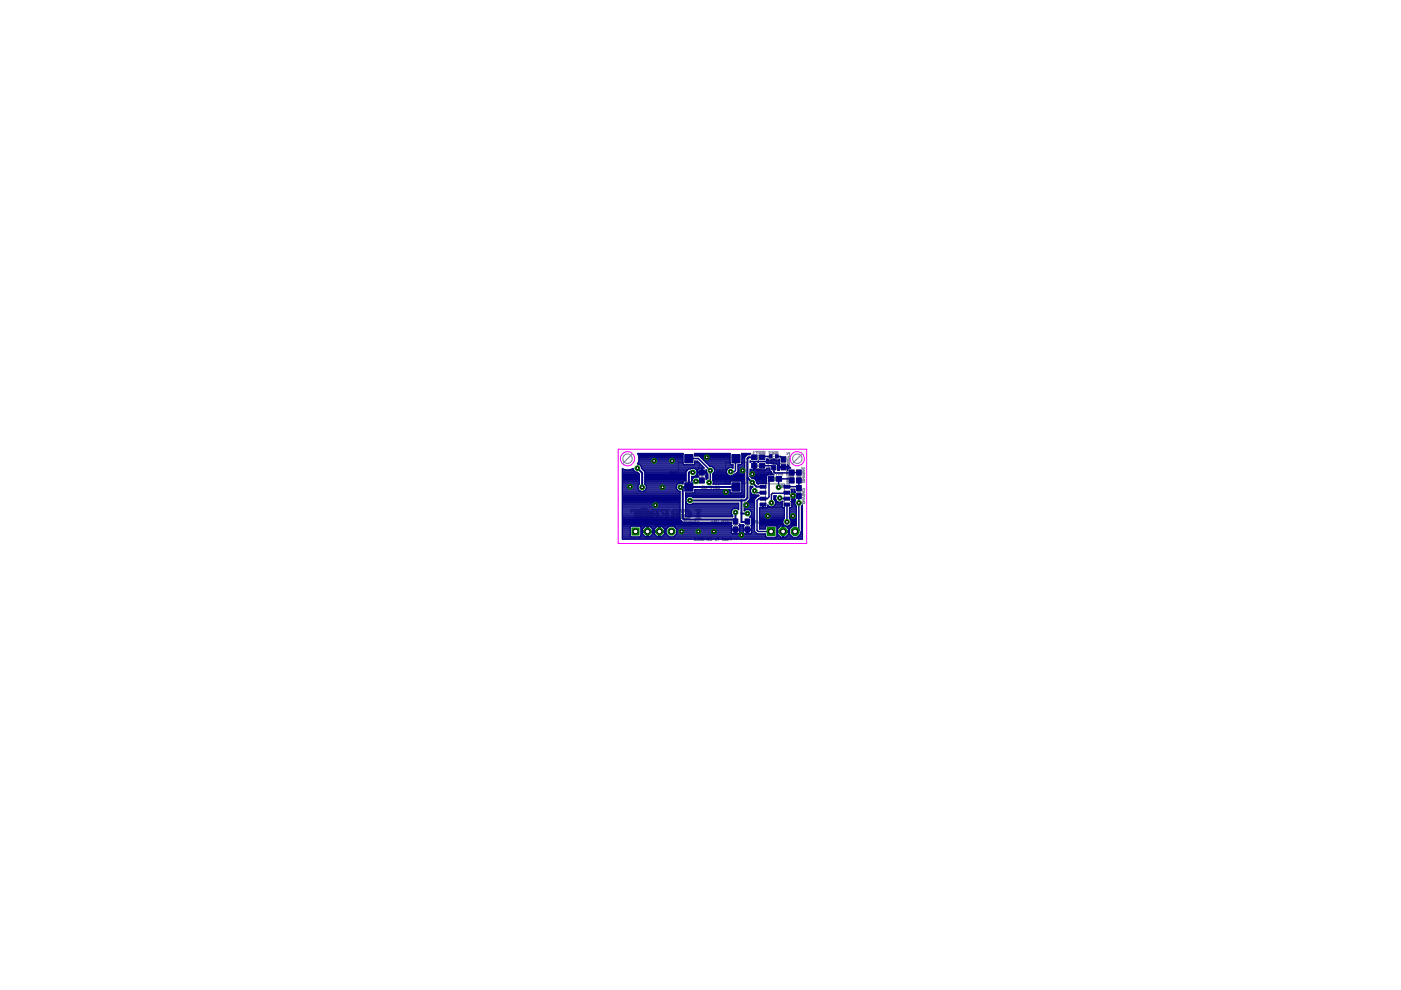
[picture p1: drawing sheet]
<svg xmlns="http://www.w3.org/2000/svg" width="297mm" height="210mm" viewBox="0 0 297 210" stroke-linecap="round" stroke-linejoin="round" font-family="sans-serif">
<g fill="none" stroke="#808080" stroke-width=".21">
<path d="M142.5 100v.5M142.9 100v.5M144.9 98h-1.1v4.4h1.1M147.2 98h1.1v4.4h-1.1M152 100h.4M152.5 100h.4M152.5 99.7v.6M152.9 99.7v.6M154.9 98h-1.1v4.4h1.1M157.1 98h1.1v4.4h-1.1M159.6 96.3h.3M159.9 95.9l-.2-.2v.6"/>
<path d="M160.1 99.4h.3v.5M160.1 95.7h.4v.6M160.3 99.7h.1M160.3 96h.2M160.6 99.4h.4v.5h-.4M160.7 95.7h.4v.6h-.4M160.8 99.7h.2M160.9 96h.2M161.4 99.8l-.2 .1M161.4 96.1l-.2 .2M161.6 99.8h-.3l-.1-.3 .4-.1v.5M161.6 96.1h-.2l-.2-.3 .4-.1v.6"/>
<path d="M161.8 99.5h.3v.4h-.3M162 96.1l-.2 .2M162.2 96.1l-.4-.1 .1-.3h.3v.6M162.9 96.8v2.4h.5M162.9 95.8h.4v.6M163.1 96.1h.2M163.4 95.8h.4v.6h-.4M163.6 96.1h.2M163.8 97.7h.6M163.8 98.1h.6M164 96.8h.1M164.2 96.2l-.2 .2"/>
<path d="M164.4 96.2h-.3l-.1-.3 .4-.1v.6M164.9 96.2h-.2l-.2-.3 .4-.1v.6M165.2 96.8v2.4h-.4M166.8 99.9h.4l.1 .3h-.5zM166.8 99.3v.4M166.8 99.5h.5l-.2 .2M166.9 98h.5l-.1-.3h-.2v.3M166.9 98.6h.5l-.1-.4-.2 .1v.3M166.9 96v.4l.3-.4 .2 .1-.1 .3M166.9 97.1v.4h.5v-.4M166.9 98.2l.2 .2M166.9 97.7l.2 .2"/>
<path d="M167 99.9v.3M167.2 96.7v.2M167.2 97.3v.2M167.4 96.5v.4h-.5M170 99.6h.4l.2 .2-.2 .2h-.4M170 99.1v.3M170 99.2h.6l-.2 .2M170.3 99.6v.4M134.7 110.7v.6l.2 .2 .5-.2M134.7 110.7l.5-.2 .2 .2v.6M134.7 110.7l.7 .6M135.7 111.3h.1v.2h-.1z"/>
<path d="M136.1 111.5h.7M136.8 110.8l-.4-.3v1M137.1 110.8l.3 .7 .3-.7M138.9 110.5v1h.5l.2-.5-.2-.2h-.5M139.9 110.8l.4 .3M140.3 110.8v.7M141.1 110.8h-.3l-.1 .2v.5h.4l.2-.2-.2-.2h-.4M141.7 110.8l.5 .2-.2 .5h-.3l-.1-.2zM142 100.1l.4-.1v.5l-.4-.1zM142.1 100.2h.3M142.5 110.7l.2-.2h.5v1h-.5l-.2-.2 .2-.3zM142.5 100.2h.4"/>
<path d="M142.7 111h.5M143.5 100.3h-.3l-.1-.2 .4-.1v.5M144.7 110.5h-.3v1h.3M145.2 110.5h.4v1h-.4l-.2-.2v-.6zM145.3 102h1.5M145.9 110.7l.2-.2h.5v1h-.5l-.2-.2zM147.5 111.1h-.5l-.1-.1v-.3l.1-.2h.5v1M147.6 114.1h-.4l.4 .5h-.4M147.8 114.6h.3M147.8 110.5h.3v1h-.3M148.1 114.2l-.1-.2v.6M148.3 114.1l.3-.1 .1 .5"/>
<path d="M148.3 114.1l.1 .5 .3-.1M148.3 114.1l.4 .4M148.9 103.3v.3l.3-.1M148.9 103.3h.1M149.2 103.2l-.3-.1v.2M149.3 114.1h-.4l.4 .5h-.4M149.4 103.1l.1 .5 .2-.1v-.4M149.5 114l.3 .6M149.9 103.7h.4M150 114.1l.3-.1 .1 .5M150 114.1l.1 .5 .3-.1M150 114.1l.4 .4"/>
<path d="M150.6 114.6h.4M150.8 110.5h.4M150.9 103.4l-.4-.1 .1-.2h.3v.5M151 114.2l-.2-.2v.6M151 103.1l.2 .2M151.2 103.3v.3M151.4 110.5h.3l-.3-.2v.5M151.4 103.1l-.2 .2M151.6 103.2l.4-.1v.5l-.4-.1zM151.7 114.5l.1 .1zM151.7 103.3h.3M151.9 110.3l.1 .5 .3-.1v-.4"/>
<path d="M152 100.3v-.4l.2-.2 .2 .2v.4M152 114.6v-.6l.2 .2 .2-.2v.6M152.2 103.2h.3l-.1 .4-.2-.1M152.5 110.9h.3M153.1 114.6h.2M153.3 114l-.1 .6M153.4 110.6h-.3l-.1-.3h.4v.5M153.5 114.2v.4l.4-.1v-.3M153.5 100.1h-.3l-.1-.3 .4-.1v.6M153.6 110.3l.2 .2M153.8 110.5v.3M154 110.3l-.2 .2"/>
<path d="M154.2 110.3h.3v.5l-.3-.1zM154.3 110.5h.2M154.3 114.2l-.2 .1v.3h.2v-.2h-.2M154.7 110.3h.4v.4h-.4M155 114.4l-.4-.1 .1-.3h.3v.6M155.3 102h1.5M159.5 110.6h.4M159.7 110.4v.4M160.1 110.6h.3l-.2-.3v.6M160.6 110.3l.1 .6 .3-.1v-.5M161.2 111h.4M161.6 101.7h.4v.3h-.4l.1 .3 .3-.1"/>
<path d="M162.1 110.7l-.3-.1v-.3h.3v.6M162.2 101.7l.1 .6 .2-.1v-.5M162.3 110.3l.2 .3M162.3 102.6h4v5h-4zM162.5 110.6v.3M162.7 110.3l-.2 .3M163 110.3h.2v.6l-.3-.1zM163 110.6h.2M163.1 100.3h-.3l.3 .5h-.3M163.3 100.3l.4-.1v.6l-.4-.2zM163.4 100.5h.3M163.4 110.4h.4v.4h-.4"/>
<path d="M163.9 100.3l.2-.1 .1 .2-.3 .2h.3M164.4 100.2l.2 .3M164.6 100.5v.3M164.8 100.2l-.2 .3M165 100.5h.4M165 100.2v.6M165.4 100.2v.6M165.7 100.6l-.2 .2M165.9 100.6l-.4-.1 .2-.3h.2v.6M166.8 101.9h.5M166.8 102.5h.5v-.3l-.3-.1v.4M166.8 102.1l.2 .2"/>
<path d="M166.8 101.5h.5M166.8 101.2h.2M167 101.5v.4M167 101.2l.3 .1M167.2 100.4l.1 .3-.2 .1-.2-.4v.4M167.3 101l-.3 .2M170 102.2h.6v-.3h-.3l-.1 .3M170 103.6v.4l.4-.4 .2 .1-.1 .3M170 106.8h.6v-.3l-.3-.1-.1 .4M170 101.9l.2 .1M170 101.7h.6M170 101.3h.6"/>
<path d="M170 100.9h.3M170 106.4l.2 .2M170 106.2h.6M170 105.8h.6M170 105.5h.3M170 104.2h.4l.2 .2-.2 .1h-.4M170.3 101.3v.4M170.3 104.2v.3M170.3 105.8v.4M170.3 100.9l.3 .2M170.3 105.5l.3 .1M170.5 100.2l.1 .3h-.2l-.3-.3v.3"/>
<path d="M170.5 104.7l.1 .3-.2 .1-.3-.4v.4M170.6 100.7l-.3 .2M170.6 105.3l-.3 .2"/>
</g>
<g fill="#808080" stroke="#808080" stroke-width=".21">
<path d="M136.5 110.3l.2 .1z"/>
<path d="M136.8 110.3h.1z"/>
<path d="M136.5 110.3h.2z"/>
<path d="M136.2 110.3h.2z"/>
<path d="M147.5 110.3h.1z"/>
<path d="M136.7 110.3h.2z"/>
<path d="M147.4 110.2l.2 .1z"/>
<path d="M137 110.2l.2 .1z"/>
<path d="M136.2 110.2l.7 .1z"/>
<path d="M136 110.2l.1 .1z"/>
<path d="M147.4 110.2h.2z"/>
<path d="M136 110.2h1.2z"/>
<path d="M147.4 110.1l.2 .1z"/>
<path d="M136 110.1l1.2 .1z"/>
<path d="M147.4 110.1h.2z"/>
<path d="M137.2 110.1h.2z"/>
<path d="M136 110.1h1.2z"/>
<path d="M135.8 110.1h.1z"/>
<path d="M147.3 110.1h.3z"/>
<path d="M145.1 110.1h.7z"/>
<path d="M135.8 110.1h1.6z"/>
<path d="M147.4 110l1.2 .1z"/>
<path d="M144.9 110l1 .1z"/>
<path d="M143.2 110l1 .1z"/>
<path d="M142 110l.7 .1z"/>
<path d="M140.1 110l1.8 .1z"/>
<path d="M138.3 110l1.6 .1z"/>
<path d="M136.7 110l.7 .1z"/>
<path d="M135.8 110l.6 .1z"/>
<path d="M134.3 110l1 .1z"/>
<path d="M147.4 110h1.2z"/>
<path d="M145.6 110h.4z"/>
<path d="M144.8 110h.7z"/>
<path d="M143.2 110h1z"/>
<path d="M142 110h.7z"/>
<path d="M140.1 110h1.8z"/>
<path d="M138.2 110h1.7z"/>
<path d="M136.7 110h.7z"/>
<path d="M135.8 110h.6z"/>
<path d="M134.3 110h1z"/>
<path d="M147.5 109.9l1.1 .1z"/>
<path d="M144.6 109.9l1.5 .1z"/>
<path d="M143.2 109.9l1 .1z"/>
<path d="M142 109.9l.8 .1z"/>
<path d="M141.6 109.9l.4 .1z"/>
<path d="M140.1 109.9l.2 .1z"/>
<path d="M138.1 109.9l1.8 .1z"/>
<path d="M136.7 109.9l.7 .1z"/>
<path d="M135.8 109.9l.6 .1z"/>
<path d="M135.6 109.9l.1 .1z"/>
<path d="M134.3 109.9l1 .1z"/>
<path d="M147.5 109.9h1.1z"/>
<path d="M145.4 109.9h.8z"/>
<path d="M144.5 109.9h.9z"/>
<path d="M143.2 109.9h1z"/>
<path d="M142 109.9h.8z"/>
<path d="M141.6 109.9h.4z"/>
<path d="M140.3 109.9h.9z"/>
<path d="M140.1 109.9h.2z"/>
<path d="M138.1 109.9h1.8z"/>
<path d="M136.8 109.9h.8z"/>
<path d="M135.6 109.9h.8z"/>
<path d="M134.3 109.9h1z"/>
<path d="M147.8 109.9h.5z"/>
<path d="M145.6 109.9h.6z"/>
<path d="M144.5 109.9h.6z"/>
<path d="M143.4 109.9h.6z"/>
<path d="M142.2 109.9h.6z"/>
<path d="M140.1 109.9h1.2z"/>
<path d="M139.1 109.9h.5z"/>
<path d="M138 109.9h.9z"/>
<path d="M136.7 109.9h.9z"/>
<path d="M134.5 109.9h.6z"/>
<path d="M147.8 109.8l.5 .1z"/>
<path d="M145.7 109.8l.5 .1z"/>
<path d="M144.5 109.8l.5 .1z"/>
<path d="M143.4 109.8l.6 .1z"/>
<path d="M142.3 109.8l.5 .1z"/>
<path d="M141.2 109.8l.1 .1z"/>
<path d="M140.1 109.8l.3 .1z"/>
<path d="M139.1 109.8l.5 .1z"/>
<path d="M138 109.8l.7 .1z"/>
<path d="M136.7 109.8l.8 .1z"/>
<path d="M135.6 109.8l.8 .1z"/>
<path d="M134.5 109.8l.6 .1z"/>
<path d="M147.8 109.8h.5z"/>
<path d="M145.8 109.8h.5z"/>
<path d="M144.5 109.8h.5z"/>
<path d="M143.4 109.8h.6z"/>
<path d="M142.3 109.8h.6z"/>
<path d="M141.2 109.8h.1z"/>
<path d="M140.1 109.8h.3z"/>
<path d="M139.1 109.8h.5z"/>
<path d="M137.9 109.8h.7z"/>
<path d="M137.3 109.8h.2z"/>
<path d="M136.7 109.8h.4z"/>
<path d="M136.1 109.8h.3z"/>
<path d="M135.6 109.8h.3z"/>
<path d="M134.5 109.8h.6z"/>
<path d="M147.8 109.7l.5 .1z"/>
<path d="M145.8 109.7l.5 .1z"/>
<path d="M144.5 109.7l.5 .1z"/>
<path d="M143.4 109.7l.6 .1z"/>
<path d="M142.3 109.7l.6 .1z"/>
<path d="M141.2 109.7l.1 .1z"/>
<path d="M140.1 109.7l.3 .1z"/>
<path d="M139.1 109.7l.5 .1z"/>
<path d="M137.9 109.7l.7 .1z"/>
<path d="M137.3 109.7l.3 .1z"/>
<path d="M136.7 109.7l.3 .1z"/>
<path d="M136.1 109.7l.4 .1z"/>
<path d="M135.6 109.7l.2 .1z"/>
<path d="M135.4 109.7l.2 .1z"/>
<path d="M134.5 109.7l.6 .1z"/>
<path d="M147.8 109.7h.5z"/>
<path d="M145.8 109.7h.5z"/>
<path d="M144.9 109.7h.1z"/>
<path d="M144.5 109.7h.3z"/>
<path d="M143.4 109.7h.6z"/>
<path d="M142.4 109.7h.5z"/>
<path d="M141.2 109.7h.1z"/>
<path d="M140.1 109.7h.3z"/>
<path d="M139.1 109.7h.5z"/>
<path d="M137.9 109.7h.6z"/>
<path d="M137.3 109.7h.4z"/>
<path d="M136.2 109.7h.8z"/>
<path d="M135.4 109.7h.4z"/>
<path d="M134.5 109.7h.6z"/>
<path d="M145.8 109.7h.6z"/>
<path d="M147.8 109.6l.5 .1z"/>
<path d="M145.8 109.6l.6 .1z"/>
<path d="M144.9 109.6l.1 .1z"/>
<path d="M144.5 109.6l.3 .1z"/>
<path d="M143.4 109.6l.6 .1z"/>
<path d="M142.4 109.6l.6 .1z"/>
<path d="M141.2 109.6l.1 .1z"/>
<path d="M140.1 109.6l.3 .1z"/>
<path d="M139.1 109.6l.5 .1z"/>
<path d="M137.9 109.6l.6 .1z"/>
<path d="M137.3 109.6l.4 .1z"/>
<path d="M136.2 109.6l.8 .1z"/>
<path d="M135.4 109.6l.4 .1z"/>
<path d="M134.5 109.6l.6 .1z"/>
<path d="M147.8 109.6h.5z"/>
<path d="M145.9 109.6h.5z"/>
<path d="M144.9 109.6h.1z"/>
<path d="M144.5 109.6h.3z"/>
<path d="M143.4 109.6h.6z"/>
<path d="M142.4 109.6h.6z"/>
<path d="M141.2 109.6h.1z"/>
<path d="M140.1 109.6h.3z"/>
<path d="M139.1 109.6h.5z"/>
<path d="M137.8 109.6h.7z"/>
<path d="M137.3 109.6h.3z"/>
<path d="M136.2 109.6h.8z"/>
<path d="M135.5 109.6h.3z"/>
<path d="M134.5 109.6h.6z"/>
<path d="M147.8 109.5l.5 .1z"/>
<path d="M145.9 109.5l.5 .1z"/>
<path d="M144.9 109.5l.1 .1z"/>
<path d="M144.5 109.5l.3 .1z"/>
<path d="M143.4 109.5l.6 .1z"/>
<path d="M142.4 109.5l.6 .1z"/>
<path d="M141.2 109.5l.1 .1z"/>
<path d="M139.1 109.5l.5 .1z"/>
<path d="M137.8 109.5l.6 .1z"/>
<path d="M137.3 109.5l.4 .1z"/>
<path d="M136.1 109.5l.9 .1z"/>
<path d="M135.5 109.5l.3 .1z"/>
<path d="M134.5 109.5l.6 .1z"/>
<path d="M147.8 109.5h.5z"/>
<path d="M145.9 109.5h.6z"/>
<path d="M144.9 109.5h.1z"/>
<path d="M144.5 109.5h.3z"/>
<path d="M143.4 109.5h.6z"/>
<path d="M142.4 109.5h.6z"/>
<path d="M141.2 109.5h.1z"/>
<path d="M139.1 109.5h.5z"/>
<path d="M137.8 109.5h.6z"/>
<path d="M137.2 109.5h.6z"/>
<path d="M136.1 109.5h1z"/>
<path d="M135.3 109.5h.6z"/>
<path d="M134.5 109.5h.6z"/>
<path d="M142.5 109.5h.5z"/>
<path d="M135.3 109.5h3.2z"/>
<path d="M147.8 109.4l.5 .1z"/>
<path d="M145.9 109.4l.6 .1z"/>
<path d="M144.9 109.4l.1 .1z"/>
<path d="M144.5 109.4l.3 .1z"/>
<path d="M143.4 109.4l.6 .1z"/>
<path d="M142.5 109.4l.6 .1z"/>
<path d="M141.2 109.4l.1 .1z"/>
<path d="M139.1 109.4l.5 .1z"/>
<path d="M135.3 109.4l3.2 .1z"/>
<path d="M134.5 109.4l.6 .1z"/>
<path d="M147.8 109.4h.5z"/>
<path d="M145.9 109.4h.6z"/>
<path d="M144.9 109.4h.1z"/>
<path d="M144.5 109.4h.3z"/>
<path d="M143.4 109.4h.6z"/>
<path d="M142.5 109.4h.6z"/>
<path d="M141.2 109.4h.1z"/>
<path d="M139.1 109.4h.5z"/>
<path d="M137.8 109.4h.6z"/>
<path d="M135.4 109.4h2.4z"/>
<path d="M134.5 109.4h.6z"/>
<path d="M147.8 109.3l.5 .1z"/>
<path d="M145.9 109.3l.6 .1z"/>
<path d="M144.5 109.3l.5 .1z"/>
<path d="M143.4 109.3l.6 .1z"/>
<path d="M142.5 109.3l.6 .1z"/>
<path d="M141.2 109.3l.1 .1z"/>
<path d="M139.1 109.3l.5 .1z"/>
<path d="M137.9 109.3l.6 .1z"/>
<path d="M136.7 109.3l1.1 .1z"/>
<path d="M135.4 109.3l1 .1z"/>
<path d="M134.5 109.3l.6 .1z"/>
<path d="M147.8 109.3h.5z"/>
<path d="M145.9 109.3h.6z"/>
<path d="M144.5 109.3h.5z"/>
<path d="M143.4 109.3h.6z"/>
<path d="M142.6 109.3h.5z"/>
<path d="M141.2 109.3h.1z"/>
<path d="M140.5 109.3h.2z"/>
<path d="M139.1 109.3h.5z"/>
<path d="M137.9 109.3h.6z"/>
<path d="M136.8 109.3h1z"/>
<path d="M135.4 109.3h1z"/>
<path d="M134.5 109.3h.6z"/>
<path d="M144.5 109.3h.8z"/>
<path d="M142.6 109.3h.6z"/>
<path d="M135.3 109.3h1z"/>
<path d="M147.8 109.2l.5 .1z"/>
<path d="M145.9 109.2l.6 .1z"/>
<path d="M144.5 109.2l.8 .1z"/>
<path d="M143.4 109.2l.6 .1z"/>
<path d="M142.6 109.2l.6 .1z"/>
<path d="M141.2 109.2l.1 .1z"/>
<path d="M139.1 109.2l.5 .1z"/>
<path d="M137.9 109.2l.6 .1z"/>
<path d="M137.5 109.2l.4 .1z"/>
<path d="M136.8 109.2l.5 .1z"/>
<path d="M135.8 109.2l.5 .1z"/>
<path d="M135.3 109.2l.4 .1z"/>
<path d="M134.5 109.2l.6 .1z"/>
<path d="M147.8 109.2h.5z"/>
<path d="M145.9 109.2h.7z"/>
<path d="M144.9 109.2h.4z"/>
<path d="M144.5 109.2h.3z"/>
<path d="M143.4 109.2h.6z"/>
<path d="M142.6 109.2h.7z"/>
<path d="M141.2 109.2h.1z"/>
<path d="M139.1 109.2h.5z"/>
<path d="M137.9 109.2h.7z"/>
<path d="M137.5 109.2h.4z"/>
<path d="M136.8 109.2h.5z"/>
<path d="M135.9 109.2h.4z"/>
<path d="M135.3 109.2h.3z"/>
<path d="M134.5 109.2h.6z"/>
<path d="M147.8 109.1l.5 .1z"/>
<path d="M146.2 109.1l.2 .1z"/>
<path d="M145.9 109.1l.3 .1z"/>
<path d="M144.5 109.1l.8 .1z"/>
<path d="M142.7 109.1l1.3 .1z"/>
<path d="M141.2 109.1l.1 .1z"/>
<path d="M139.1 109.1l.5 .1z"/>
<path d="M138 109.1l.6 .1z"/>
<path d="M137.5 109.1l.4 .1z"/>
<path d="M136.9 109.1l.3 .1z"/>
<path d="M135.9 109.1l.4 .1z"/>
<path d="M135.3 109.1l.3 .1z"/>
<path d="M134.5 109.1l.6 .1z"/>
<path d="M147.8 109.1h.5z"/>
<path d="M146.4 109.1h.2z"/>
<path d="M146.2 109.1h.2z"/>
<path d="M145.9 109.1h.3z"/>
<path d="M144.5 109.1h.7z"/>
<path d="M142.8 109.1h1.2z"/>
<path d="M141.2 109.1h.1z"/>
<path d="M139.1 109.1h.5z"/>
<path d="M138 109.1h.7z"/>
<path d="M137.5 109.1h.3z"/>
<path d="M136.9 109.1h.3z"/>
<path d="M135.9 109.1h.3z"/>
<path d="M135.4 109.1h.2z"/>
<path d="M134.5 109.1h.6z"/>
<path d="M140.6 109.1h.7z"/>
<path d="M138.1 109.1h.8z"/>
<path d="M137.6 109.1h.2z"/>
<path d="M135.9 109.1h.4z"/>
<path d="M147.8 109l.5 .1z"/>
<path d="M146.2 109l.2 .1z"/>
<path d="M145.9 109l.2 .1z"/>
<path d="M144.8 109l.1 .1z"/>
<path d="M142.6 109l1.4 .1z"/>
<path d="M140.6 109l.6 .1z"/>
<path d="M138.2 109l1.4 .1z"/>
<path d="M137.6 109l.2 .1z"/>
<path d="M136.9 109l.3 .1z"/>
<path d="M135.9 109l.3 .1z"/>
<path d="M135.4 109l.2 .1z"/>
<path d="M134.5 109l.6 .1z"/>
<path d="M147.8 109h.5z"/>
<path d="M146.2 109h.2z"/>
<path d="M145.9 109h.2z"/>
<path d="M142.6 109h1.4z"/>
<path d="M138.2 109h1.4z"/>
<path d="M137.5 109h.3z"/>
<path d="M136.9 109h.3z"/>
<path d="M135.9 109h.4z"/>
<path d="M135.3 109h.3z"/>
<path d="M134.5 109h.6z"/>
<path d="M147.8 108.9l.5 .1z"/>
<path d="M146.2 108.9l.2 .1z"/>
<path d="M145.9 108.9l.2 .1z"/>
<path d="M143.4 108.9l.6 .1z"/>
<path d="M142.5 108.9l.6 .1z"/>
<path d="M140.6 108.9l.6 .1z"/>
<path d="M138.3 108.9l1.3 .1z"/>
<path d="M137.5 108.9l.4 .1z"/>
<path d="M136.9 108.9l.4 .1z"/>
<path d="M135.9 108.9l.4 .1z"/>
<path d="M135.3 108.9l.3 .1z"/>
<path d="M134.5 108.9l.6 .1z"/>
<path d="M147.8 108.9h.5z"/>
<path d="M146.2 108.9h.2z"/>
<path d="M145.9 108.9h.3z"/>
<path d="M143.4 108.9h.6z"/>
<path d="M142.4 108.9h.6z"/>
<path d="M140.6 108.9h.7z"/>
<path d="M138.2 108.9h1.4z"/>
<path d="M137.5 108.9h.4z"/>
<path d="M136.8 108.9h.5z"/>
<path d="M135.8 108.9h.5z"/>
<path d="M135.3 108.9h.3z"/>
<path d="M134.5 108.9h.6z"/>
<path d="M145.9 108.9h.6z"/>
<path d="M139.1 108.9h.5z"/>
<path d="M138.1 108.9h.7z"/>
<path d="M136.8 108.9h1.1z"/>
<path d="M135.3 108.9h1z"/>
<path d="M147.8 108.8l.5 .1z"/>
<path d="M146.2 108.8l.3 .1z"/>
<path d="M145.9 108.8l.3 .1z"/>
<path d="M143.4 108.8l.6 .1z"/>
<path d="M142.4 108.8l.6 .1z"/>
<path d="M141.2 108.8l.1 .1z"/>
<path d="M139.1 108.8l.5 .1z"/>
<path d="M138.1 108.8l.6 .1z"/>
<path d="M136.8 108.8l1 .1z"/>
<path d="M135.4 108.8l1 .1z"/>
<path d="M134.5 108.8l.6 .1z"/>
<path d="M147.8 108.8h.5z"/>
<path d="M146.2 108.8h.2z"/>
<path d="M145.9 108.8h.3z"/>
<path d="M143.4 108.8h.6z"/>
<path d="M142.4 108.8h.5z"/>
<path d="M141.2 108.8h.1z"/>
<path d="M139.1 108.8h.5z"/>
<path d="M138 108.8h.6z"/>
<path d="M136.7 108.8h1z"/>
<path d="M135.4 108.8h1z"/>
<path d="M134.5 108.8h.6z"/>
<path d="M147.8 108.7l.5 .1z"/>
<path d="M146.2 108.7l.3 .1z"/>
<path d="M145.9 108.7l.3 .1z"/>
<path d="M143.4 108.7l.6 .1z"/>
<path d="M142.4 108.7l.5 .1z"/>
<path d="M141.2 108.7l.1 .1z"/>
<path d="M139.1 108.7l.5 .1z"/>
<path d="M138 108.7l.6 .1z"/>
<path d="M136.6 108.7l1.2 .1z"/>
<path d="M135.4 108.7l1.1 .1z"/>
<path d="M134.5 108.7l.6 .1z"/>
<path d="M147.8 108.7h.5z"/>
<path d="M145.9 108.7h.6z"/>
<path d="M144.6 108.7h.2z"/>
<path d="M143.4 108.7h.6z"/>
<path d="M142.4 108.7h.5z"/>
<path d="M141.2 108.7h.1z"/>
<path d="M139.1 108.7h.5z"/>
<path d="M138 108.7h.6z"/>
<path d="M135.3 108.7h2.5z"/>
<path d="M134.5 108.7h.6z"/>
<path d="M147.8 108.6l.5 .1z"/>
<path d="M145.9 108.6l.6 .1z"/>
<path d="M144.6 108.6l.2 .1z"/>
<path d="M143.4 108.6l.6 .1z"/>
<path d="M142.4 108.6l.5 .1z"/>
<path d="M141.2 108.6l.1 .1z"/>
<path d="M140.5 108.6l.2 .1z"/>
<path d="M139.1 108.6l.5 .1z"/>
<path d="M138 108.6l.5 .1z"/>
<path d="M135.3 108.6l2.5 .1z"/>
<path d="M134.5 108.6l.6 .1z"/>
<path d="M137.2 108.6l.6 .1z"/>
<path d="M136.1 108.6l1 .1z"/>
<path d="M135.3 108.6l.6 .1z"/>
<path d="M147.8 108.6h.5z"/>
<path d="M145.9 108.6h.6z"/>
<path d="M144.6 108.6h.2z"/>
<path d="M143.4 108.6h.6z"/>
<path d="M142.4 108.6h.5z"/>
<path d="M141.2 108.6h.1z"/>
<path d="M139.1 108.6h.5z"/>
<path d="M138 108.6h.5z"/>
<path d="M137.3 108.6h.4z"/>
<path d="M136.1 108.6h1z"/>
<path d="M135.5 108.6h.3z"/>
<path d="M134.5 108.6h.6z"/>
<path d="M147.8 108.5l.5 .1z"/>
<path d="M145.9 108.5l.6 .1z"/>
<path d="M144.6 108.5l.2 .1z"/>
<path d="M143.4 108.5l.6 .1z"/>
<path d="M142.4 108.5l.5 .1z"/>
<path d="M141.2 108.5l.1 .1z"/>
<path d="M139.1 108.5l.5 .1z"/>
<path d="M138 108.5l.5 .1z"/>
<path d="M137.3 108.5l.3 .1z"/>
<path d="M136.2 108.5l.8 .1z"/>
<path d="M135.5 108.5l.3 .1z"/>
<path d="M134.5 108.5l.6 .1z"/>
<path d="M133.8 108.5l.2 .1z"/>
<path d="M147.8 108.5h.5z"/>
<path d="M145.9 108.5h.5z"/>
<path d="M145.2 108.5h.2z"/>
<path d="M144.7 108.5h.1z"/>
<path d="M143.4 108.5h.6z"/>
<path d="M142.4 108.5h.5z"/>
<path d="M141.2 108.5h.1z"/>
<path d="M140.1 108.5h.3z"/>
<path d="M139.1 108.5h.5z"/>
<path d="M138 108.5h.5z"/>
<path d="M137.3 108.5h.4z"/>
<path d="M136.2 108.5h.8z"/>
<path d="M135.4 108.5h.4z"/>
<path d="M134.5 108.5h.6z"/>
<path d="M133.8 108.5h.2z"/>
<path d="M145.8 108.5h.6z"/>
<path d="M144.7 108.5h.2z"/>
<path d="M147.8 108.4l.5 .1z"/>
<path d="M145.8 108.4l.5 .1z"/>
<path d="M144.7 108.4l.2 .1z"/>
<path d="M143.4 108.4l.6 .1z"/>
<path d="M142.4 108.4l.5 .1z"/>
<path d="M141.2 108.4l.1 .1z"/>
<path d="M139.1 108.4l.5 .1z"/>
<path d="M138 108.4l.5 .1z"/>
<path d="M137.3 108.4l.4 .1z"/>
<path d="M136.2 108.4l.8 .1z"/>
<path d="M135.4 108.4l.4 .1z"/>
<path d="M134.5 108.4l.6 .1z"/>
<path d="M133.8 108.4l.2 .1z"/>
<path d="M147.8 108.4h.5z"/>
<path d="M145.8 108.4h.5z"/>
<path d="M144.7 108.4h.2z"/>
<path d="M143.4 108.4h.6z"/>
<path d="M142.4 108.4h.6z"/>
<path d="M141.2 108.4h.1z"/>
<path d="M139.1 108.4h.5z"/>
<path d="M138 108.4h.6z"/>
<path d="M137.3 108.4h.4z"/>
<path d="M136.7 108.4h.3z"/>
<path d="M136.1 108.4h.4z"/>
<path d="M135.4 108.4h.4z"/>
<path d="M134.5 108.4h.6z"/>
<path d="M133.8 108.4h.2z"/>
<path d="M147.8 108.3l.5 .1z"/>
<path d="M146.1 108.3l.3 .1z"/>
<path d="M145.8 108.3l.2 .1z"/>
<path d="M145.5 108.3l.2 .1z"/>
<path d="M144.7 108.3l.2 .1z"/>
<path d="M143.4 108.3l.6 .1z"/>
<path d="M142.4 108.3l.6 .1z"/>
<path d="M141.2 108.3l.1 .1z"/>
<path d="M139.1 108.3l.5 .1z"/>
<path d="M138 108.3l.6 .1z"/>
<path d="M137.3 108.3l.2 .1z"/>
<path d="M136.7 108.3l.4 .1z"/>
<path d="M136.1 108.3l.3 .1z"/>
<path d="M135.6 108.3l.3 .1z"/>
<path d="M134.5 108.3l.6 .1z"/>
<path d="M133.8 108.3l.2 .1z"/>
<path d="M147.8 108.3h.5z"/>
<path d="M145.8 108.3h.1z"/>
<path d="M144.7 108.3h.3z"/>
<path d="M143.4 108.3h.6z"/>
<path d="M142.4 108.3h.6z"/>
<path d="M141.2 108.3h.1z"/>
<path d="M139.1 108.3h.5z"/>
<path d="M138 108.3h.6z"/>
<path d="M137.2 108.3h.3z"/>
<path d="M136.7 108.3h.4z"/>
<path d="M136.1 108.3h.3z"/>
<path d="M135.6 108.3h.3z"/>
<path d="M134.5 108.3h.6z"/>
<path d="M133.8 108.3h.2z"/>
<path d="M146.1 108.3h.1z"/>
<path d="M145.6 108.3h.3z"/>
<path d="M144.7 108.3h.4z"/>
<path d="M142.4 108.3h.7z"/>
<path d="M138 108.3h.7z"/>
<path d="M136.7 108.3h.9z"/>
<path d="M135.6 108.3h.8z"/>
<path d="M147.5 108.2l1.1 .1z"/>
<path d="M145.5 108.2l.7 .1z"/>
<path d="M144.6 108.2l.6 .1z"/>
<path d="M142.5 108.2l1.7 .1z"/>
<path d="M141.6 108.2l.4 .1z"/>
<path d="M140.3 108.2l1 .1z"/>
<path d="M138.1 108.2l1.8 .1z"/>
<path d="M136.8 108.2l.8 .1z"/>
<path d="M133.8 108.2l2.6 .1z"/>
<path d="M147.5 108.2h1.1z"/>
<path d="M144.7 108.2h1.4z"/>
<path d="M142.6 108.2h1.7z"/>
<path d="M141.6 108.2h.4z"/>
<path d="M140.3 108.2h.9z"/>
<path d="M138.2 108.2h1.7z"/>
<path d="M136.7 108.2h.9z"/>
<path d="M133.8 108.2h2.6z"/>
<path d="M147.5 108.1l1.1 .1z"/>
<path d="M144.7 108.1l1.3 .1z"/>
<path d="M142.6 108.1l1.6 .1z"/>
<path d="M138.2 108.1l1.7 .1z"/>
<path d="M136.7 108.1l.7 .1z"/>
<path d="M133.8 108.1l2.6 .1z"/>
<path d="M147.5 108.1h1.1z"/>
<path d="M145.5 108.1h.4z"/>
<path d="M144.8 108.1h.3z"/>
<path d="M142.7 108.1h1.5z"/>
<path d="M140.2 108.1h1.7z"/>
<path d="M138.3 108.1h1.6z"/>
<path d="M136.7 108.1h.7z"/>
<path d="M133.8 108.1h2.6z"/>
<path d="M145.5 108.1h.3z"/>
<path d="M144.9 108.1h.2z"/>
<path d="M142.8 108.1h1.4z"/>
<path d="M138.5 108.1h1.4z"/>
<path d="M136.6 108.1h.8z"/>
<path d="M133.8 108.1h2.7z"/>
<path d="M145.3 108l.3 .1z"/>
<path d="M144.6 108l.2 .1z"/>
<path d="M137.2 108l.2 .1z"/>
<path d="M136 108l1.2 .1z"/>
<path d="M135.8 108l.1 .1z"/>
<path d="M144.6 108h.2z"/>
<path d="M136 108h1.2z"/>
<path d="M144.6 107.9l.2 .1z"/>
<path d="M136 107.9l1.2 .1z"/>
<path d="M137 107.9h.2z"/>
<path d="M136.2 107.9h.7z"/>
<path d="M136 107.9h.2z"/>
<path d="M136.7 107.9h.2z"/>
<path d="M136.5 107.9h.2z"/>
<path d="M136.2 107.9h.2z"/>
<path d="M136.8 107.8l.1 .1z"/>
<path d="M136.5 107.8l.2 .1z"/>
<path d="M136.2 107.8l.2 .1z"/>
<path d="M136.8 107.8h.1z"/>
<path d="M136.5 107.8h.2z"/>
<path d="M169 100.8h.8v.5h-.8z"/>
<path d="M169 104.1h.8v.5h-.8z"/>
<path d="M167.5 100.8h.8v.5h-.8z"/>
<path d="M164.1 101.2h.4v.7h-.4z"/>
<path d="M160.5 96.6h.5v.7h-.5z"/>
<path d="M165.7 98h.8v.5h-.8z"/>
</g>
<g fill="#808080" stroke="#808080" stroke-width=".21">
<path d="M165.7 102.8a.31 .31 0 0 1 .4 .2 .31 .31 0 0 1-.2 .4 .31 .31 0 0 1-.4-.3l.2-.2a.18 .18 0 0 1 .3 .1 .18 .18 0 0 1-.1 .2 .18 .18 0 0 1-.2 0l-.2-.1z" fill-rule="evenodd"/>
<path d="M163.6 97.4a.66 .66 0 0 1 1 .2 .66 .66 0 0 1-.4 .9 .66 .66 0 0 1-.8-.6h.1a.54 .54 0 0 1 .7-.6 .54 .54 0 0 1 .2 .9 .54 .54 0 0 1-.8-.1l-.2-.2z" fill-rule="evenodd"/>
</g>
<path d="M160.8 98.7v.1M148.8 101h.1M155.9 111.4h.1M158.4 111.4h.1" fill="none" stroke="#808080" stroke-width=".57"/>
<g fill="#000080" stroke="#000080" stroke-width=".21">
<path d="M155.2 102.4h1.7v1.7h-1.7z"/>
<path d="M155.2 96.4h1.7v1.7h-1.7z"/>
<path d="M145.2 102.4h1.7v1.7h-1.7z"/>
<path d="M145.2 96.4h1.7v1.7h-1.7z"/>
<path d="M161.1 102.9h1.3v.6h-1.3z"/>
<path d="M161.1 104.1h1.3v.7h-1.3z"/>
<path d="M161.1 105.4h1.3v.6h-1.3z"/>
<path d="M161.1 106.7h1.3v.6h-1.3z"/>
<path d="M166.2 106.7h1.3v.6h-1.3z"/>
<path d="M166.2 105.4h1.3v.6h-1.3z"/>
<path d="M166.2 104.1h1.3v.7h-1.3z"/>
<path d="M166.2 102.9h1.3v.6h-1.3z"/>
<path d="M168.9 99.6h1v1.1h-1z"/>
<path d="M168.9 101.3h1v1.1h-1z"/>
<path d="M168.9 102.9h1v1.1h-1z"/>
<path d="M168.9 104.6h1v1.1h-1z"/>
<path d="M167.4 99.6h1v1.1h-1z"/>
<path d="M167.4 101.3h1v1.1h-1z"/>
<path d="M164.6 101h1.1v1h-1.1z"/>
<path d="M162.9 101h1.1v1h-1.1z"/>
<path d="M159.4 96.5h1.1v1h-1.1z"/>
<path d="M161.1 96.5h1.1v1h-1.1z"/>
<path d="M165.6 98.5h1v1.1h-1z"/>
<path d="M165.6 96.8h1v1.1h-1z"/>
<path d="M163.6 98.7h.9v.9h-.9z"/>
<path d="M164.4 96.4h.6v.7h-.6z"/>
<path d="M163.1 96.4h.6v.7h-.6z"/>
<path d="M148.3 101.3h1v1.1h-1z"/>
<path d="M148.3 99.6h1v1.1h-1z"/>
<path d="M158 110h1v1.1h-1z"/>
<path d="M158 111.7h1v1.1h-1z"/>
<path d="M155.4 111.7h1v1.1h-1z"/>
<path d="M155.4 110h1v1.1h-1z"/>
<path d="M161.1 98.2h1.1v1.1h-1.1z"/>
<path d="M159.4 98.2h1.1v1.1h-1.1z"/>
</g>
<g fill="none" stroke="#000080" stroke-width=".25">
<path d="M132 99.9h2.5M132 99.7h2.3M132 99.5h.2M133.9 99.5h.4M135.3 98.1h9.5M135.3 96.4h9.5M135.3 98.4a.9 .9 0 0 1 .7 .9l.7 .7v2.6l.2 .2M135.4 97.9h9.4M135.4 96.6h9.4M135.4 97.7h9.4M135.4 97.5h9.4M135.4 97.3h9.4"/>
<path d="M135.4 97h9.4M135.4 96.8h9.4M135.7 98.6h13M135.9 98.8h13M136 99h13.1M136.2 99.5h9.8M136.4 99.7h9.4M136.6 99.9h9M144.8 98.4h-9.6l.2-.7v-.9l-.2-.7h9.6v2.2l.2 .2h2.1l.2-.2v-.6h.5l1.5 1.6h-13.3M147.3 98.4h1.2M147.3 98.1h.9M147.3 97.9h.7"/>
<path d="M147.3 96.6h7.5M147.3 96.4h7.5M147.5 99.5h.5M147.7 99.7h.3M147.8 99.9h.2M148 99.5v.6h1.7v-.5M148.3 99.3l-.3 .2M148.4 96.8h6.4M148.6 97h6.2M148.7 99.3v1h-.7l.1 .7M148.7 99.9h.2M148.7 99.7h.2"/>
<path d="M148.7 99.5h.2M148.9 97.3h5.9M148.9 99.3v1h.8l-.1 .7M149.1 97.5h5.7M149.3 97.7h5.5M149.5 97.9h5.3M149.7 99.7h.1M149.7 99.9l.4 .6v1l-.4 .2v-.5l-.1-.2M149.7 98.1h5.1M150 98.4h4.8M150.2 98.6h5.2M150.4 98.8h5"/>
<path d="M151.1 99l.3 .3 .1 .6M151.1 99l-.6-.1-2.2-2.2h-1v-.6h7.5v2.2l.2 .2h.4v.8M151.1 99h4.3M151.3 99.3h3.2M151.4 99.5h2.8M151.5 99.9l-.4 .6 .1 2.2h3.6v-.5l.2-.2h2.1l.2 .2v2.1l-.2 .2h-2.1l-.2-.2v-.5h-7.5v.5l-.2 .2h-1.7v5.1h9.9l-.3-.8M151.5 99.9h2.5M151.5 99.7h2.6M154.2 99.5a.9 .9 0 0 0 .2 1.2 .9 .9 0 0 0 1.2-.2h.3l.6-.5v-1.5h.6l.2-.2-.1-2.2h2l-.2 .3h-.5l-.6 .6v8.3l-.2 .2h-10.7a.89 .89 0 0 0-.9-.3 .89 .89 0 0 0-.7 .7M155.4 99.3h.1M155.4 99.3a.89 .89 0 0 0-1.2 .2M156.5 99.3h1.4"/>
<path d="M156.5 99.9h1.4M156.5 99.7h1.4M156.5 99.5h1.4M156.5 99h1.4M156.5 98.8h1.4M156.5 98.6h1.4M157.2 98.4h.7M157.3 98.1h.6M157.3 97.9h.6M157.3 97.7h.6M157.3 97.5h.6M157.3 97.3h.6"/>
<path d="M157.3 97h.6M157.3 96.8h.8M157.3 96.6h1M157.3 96.4h1.7M159 99.9h4.4M159 99.7h4.2M159 97.9h.2M159.3 97.9l-.3 .1v-.3l.2 .2h1.4l.2-.2 .1 .2M159.8 97.9v.7h.2v-.7M159.8 99.3h.2M159.8 98.4h.2M159.8 99.5h.2"/>
<path d="M159.8 99h.2M159.8 98.6h.2M159.8 98.1h.2M159.8 97.9h.2M160.5 97.9l.3 .1 .1-.1M160.7 97.9h.1M160.9 97.9h1.4M162.3 97.9l.2 .3h1.3l.9 .1 .2 .3M162.4 97.9h2.8M162.5 99.5h.7M162.5 97.7h2.7M162.5 98.1h2.7"/>
<path d="M162.5 97.5h.4M163.9 97.5h.3M164.7 98.4h.5M164.9 98.6v1.1h.3v-.5M164.9 99.7h.3M164.9 99.5h.3M164.9 99h1.1M164.9 98.8h.3M164.9 98.6h.3M165.2 97.5h-.9l-.2-.2-.2 .2h-1l-.4-.2v.3l-.2 .3M165.2 97.5v.6l.2 .1-.2 .8h.8v.2l-1.1 .1M165.2 97.5h.1"/>
<path d="M166.2 99h.8v-.5l.6 .8-1.4-.1zM166.2 99h1.2M167 99.7h.1M167 99.2v.5M167 99.5h.1M167 98.8h.2M167 98.6h.1M167.2 99.3l-.2 .2M132 105.2h12.2M132 111.5h23.2M132 107.7h12.2M132 107h12.2"/>
<path d="M132 112.6h1.6M132 112.8h1.6M132 113.9h38.1M132 100.1h3.2l.4 .4v2.1l-.3 .5v.4M132 101h3.6M132 112.4h1.6M132 113.2h1.6M132 111.2h23M132 109.7h12.2M132 105h12.2M132 114.1h38.1M132 113.7h1.7"/>
<path d="M132 113.5h1.6M132 113h1.6M132 112.1h1.6M132 111.9h1.6M132 111.7h1.7M132 111h23M132 110.8h23M132 110.6h12.6M132 110.3h12.4M132 110.1h12.2M132 109.9h12.2M132 109.5h12.2"/>
<path d="M132 109.2h12.2M132 109h12.2M132 108.8h12.2M132 108.6h12.2M132 108.4h12.2M132 108.1h12.2M132 107.9h12.2M132 107.5h12.2M132 107.3h12.2M132 106.8h12.2M132 106.6h12.2M132 106.4h12.2"/>
<path d="M132 106.1h12.2M132 105.9h12.2M132 105.7h12.2M132 105.5h12.2M132 104.8h12.2M132 104.6h12.2M132 104.4h12.2M132 104.1h3.8M132 103.9h3.5M132 103.7h3.3M132 103.5h3.3M132 103.3h3.3"/>
<path d="M132 103h3.3M132 102.8h3.4M132 102.6h3.6M132 102.4h3.6M132 102.1h3.6M132 101.9h3.6M132 101.7h3.6M132 101.5h3.6M132 101.2h3.6M132 100.8h3.6M132 100.6h3.6M132 100.4h3.4"/>
<path d="M133.8 111.6h1.9l.2 .2v1.8l-.2 .2h-1.9l-.2-.2v-1.8zM135 100.1a.83 .83 0 0 1-.8-.7l-.7 .2h-.9l-.6-.2v14.9h38.1v-7.2M135.3 103.5a.91 .91 0 0 0 .8 .7 .91 .91 0 0 0 .9-.7M135.8 111.7h.9M135.8 113.7h.9M135.9 112.6h5.3M135.9 112.8h5.3M135.9 112.4h.3M135.9 113.2h.3M135.9 113.5h.5M135.9 113h.3M135.9 112.1h.3"/>
<path d="M135.9 111.9h.6M136.2 112.6v-.4l.6-.6h.4v2.2h-.4l-.6-.6v-.4M136.5 104.1h7.5M136.7 100.1h8.8M136.7 101h8.8M136.7 102.6h7M136.7 102.4h8.1M136.7 102.1h8.1M136.7 101.9h8.8M136.7 101.7h8.8M136.7 101.5h8.8M136.7 101.2h8.8"/>
<path d="M136.7 100.8h8.8M136.7 100.6h8.8M136.7 100.4h8.8M136.8 103.9h6.8M136.9 102.8l.1 .7M136.9 102.8h6.6M136.9 103.7h6.6M137 103h6.4M137 103.5h6.4M137 103.3h6.4M137.2 112.4h.2M137.2 113.2h.2"/>
<path d="M137.2 113.7h.2M137.2 113.5h.2M137.2 113h.2M137.2 112.1h.2M137.2 111.9h.2M137.2 111.7h.2M137.9 111.7h1.3M137.9 113.7h1.3M138.1 111.9h.9M138.1 113.5h.9M138.3 112.1h.5M138.3 113.2h.5"/>
<path d="M138.4 112.4h.3M138.4 112.6v-.4l-.6-.6h-.4v2.2h.4l.6-.6v-.4M138.4 113h.3M138.7 112.6v-.4l.7-.6h.3v2.2h-.3l-.7-.6v-.4M139.7 112.4h.3M139.7 113.2h.3M139.7 113.7h.3M139.7 113.5h.3M139.7 113h.3M139.7 112.1h.3M139.7 111.9h.3M139.7 111.7h.3"/>
<path d="M140.4 111.7h1.4M140.4 113.7h1.4M140.6 111.9h1M140.7 113.5h.8M140.9 112.1h.4M140.9 113.2h.4M141 112.4h.2M141 112.6v-.4l-.7-.6h-.3v2.2h.3l.7-.6v-.4M141 113h.2M143 111.7h12M143 113.7h19.3M143.2 111.9h11.8"/>
<path d="M143.2 113.5h19.1M143.4 103.5a.84 .84 0 0 0 .8 .7v6M143.4 112.1h11.6M143.4 113.2h18.9v.5M143.5 112.6h11.5M143.5 112.8h11.5M143.5 112.4h16.5M143.5 113h11.6M143.5 102.8l-.1 .7M143.8 102.6l.3-.2 .7 .2M143.8 102.6l-.3 .2M144.2 110.2l.6 .5h10.2v.6l.2 .1-.2 .3"/>
<path d="M144.8 102.6h.1M145.4 105.2h.6M145.4 107.7h11.2M145.4 107h11.2M145.4 105h12.5M145.4 109.5h9.9M145.4 109.2h9.9M145.4 109h9.7M145.4 108.8h9.6M145.4 108.6h9.6M145.4 108.4h9.7M145.4 108.1h9.8"/>
<path d="M145.4 107.9h10M145.4 107.5h11.2M145.4 107.3h11.2M145.4 106.8h.3M145.4 106.6h.1M145.4 106.4h.1M145.4 106.1h.1M145.4 105.9h.1M145.4 105.7h.1M145.4 105.5h.3M145.4 104.8h12.5M145.4 104.6h12.5"/>
<path d="M145.4 105.9l.1 .7M145.5 106.6a.89 .89 0 0 0 1.5 .1h9.6v1.4a.87 .87 0 0 0-1.4 0M146.5 105.2h11.4M146.6 102h.1M146.6 101v1M146.6 101h1.5M146.6 101h.1M146.6 101.9h.1M146.6 101.7h.1M146.6 101.5h.3M146.6 101.2h.6M146.8 106.8h9.8"/>
<path d="M146.9 105.5h10.9M147.3 104.4h7.5M147.3 104.1h7.5M147.3 103.9h7.5M147.5 100.8h.5M147.7 100.6h.3M147.8 100.4a.9 .9 0 0 0-.4-1 .9 .9 0 0 0-1 0h-.4l-.5 .6v2h-.5l-.2 .6M147.8 100.1h.9M147.8 100.4l-.1 .3-.6 .3M147.8 100.4h.2M148.1 101l-.1 .2a.88 .88 0 0 0-1.3 .7M148.9 100.1h.9"/>
<path d="M149.6 101h.5M149.7 101.5h.3M149.7 101.2h.4M149.7 100.8h.4M149.7 100.6h.4M149.7 100.4h.3M151.1 101h6.8M151.1 101.7h6.8M151.1 101.5h6.8M151.1 101.2h6.8M151.1 100.8h3.4M151.1 100.6h3.1"/>
<path d="M151.2 101.9h6.7M151.2 102.6h3.6M151.2 102.4h3.6M151.2 102.1h3.6M151.3 100.4h2.8M151.4 100.1h2.6M155 111.7v.5h.8v1M155 112.4v.5l.4 .3M155.2 108.1l-.2 .7M155.3 100.8h2.6M155.6 100.6h2.3M155.8 112.6h.3"/>
<path d="M155.8 112.8h.3M155.8 113h.3M156.1 100.4h1.8M156.3 100.1h1.6M156.5 107.9h.1M156.7 111.5h1M156.8 113h.8M156.8 111.7v.5h-.7v1M156.8 112.6h.8M156.8 112.8h.8M156.8 112.4v.5l-.3 .3M156.8 111.2l.8 .1 .1 .2"/>
<path d="M156.8 112.1h.8M156.8 111.9h.8M156.8 111.7h.8M157 111.3l-.2-.2-.1 .3 .1 .3M157.2 104.4h.7M157.2 102.1h.7M157.3 104.1h.6M157.3 103.9h.6M157.3 103.7h.6M157.3 103.5h.6M157.3 103.3h.6M157.3 103h.6"/>
<path d="M157.3 102.8h.6M157.3 102.6h.6M157.3 102.4h.6M157.6 111.7v.5h.7v1M157.6 112.4v.5l.3 .3M157.7 111.5l-.1 .2M157.8 107.7h2.2M157.8 107h2.2M157.8 108.3h.1M157.8 108.1h.2M157.8 107.9h2.2M157.8 107.5h2.2"/>
<path d="M157.8 107.3h2.2M157.8 106.8h2.2M158.3 106.6h1.7M158.3 112.6h.3M158.3 112.8h.3M158.3 113h.3M158.5 106.4h1.5M158.7 106.1h1.3M158.9 108.1h1.1M159 108.1a.91 .91 0 0 1 0 1.5l1 .1M159 108.1a.91 .91 0 0 0-1.2 .2M159 105.9h1"/>
<path d="M159 101v-1.5l.8 .1v-.7h.2v.7l.8-.1 .1 .1h1.4l.2-.3h.7v.5l.7 .8h-1.1l-.3 .3v.8M159 105.2h1.6M159 101l.4 .4a.85 .85 0 0 1 1 1M159 100.1h4.5M159 101h3.5M159 105h1.8M159 105.7h1.2M159 105.5h1.4M159 104.8h.5M159 104.6h.3M159 104.4h.2M159 104.1h.1"/>
<path d="M159 103.9h.1M159 103.7h.2M159 103.5h.3M159 103.3h.6M159 100.8h3.6M159 100.6h4.9M159 100.4h4.7M159.1 103.9l.1-.3 .4-.3v-.1l-.6-.1v2.7l-.8 .9h-.4v1.6M159.1 103.9a.94 .94 0 0 0 1 1.1M159.1 109.6l.3 .3M159.2 109.5h.8M159.2 108.4h.8"/>
<path d="M159.2 111.5h.8M159.3 101.2h3.2M159.3 109.2h.7M159.3 113h1M159.3 108.6h.7M159.4 111.7v.5h-.8v1M159.4 112.6h.6M159.4 112.8h.7M159.4 111.2h.6M159.4 112.4v.5l-.4 .3M159.4 109.9v1.4l-.2 .1 .2 .3M159.4 112.1h.6"/>
<path d="M159.4 111.9h.6M159.4 111.7h.6M159.4 111h.6M159.4 110.8h.6M159.4 110.6h.6M159.4 110.3h.6M159.4 110.1h.6M159.4 109.9h.6M159.4 109h.6M159.4 108.8h.6M159.8 101.5h2.7M160.1 101.7h2.4"/>
<path d="M160.2 112.9h.1M160.3 101.9h2.2M160.4 102.4h2.1M160.4 102.1h2.1M160.6 102.6h.3M160.8 105l.1 .1-.9 .8v6.8l.5 .5M161 111.5h5.5a.9 .9 0 0 1-.2-1.6v-2.2h-5.3v4.5h1.3v-.5M161 111.2h5.2M161 109.7h5.3M161 112.1h1.3M161 111.9h1.3M161 111.7h1.3"/>
<path d="M161 111h5M161 110.8h5M161 110.6h5M161 110.3h5M161 110.1h5.1M161 109.9h5.3M161 109.5h5.3M161 109.2h5.3M161 109h5.3M161 108.8h5.3M161 108.6h5.3M161 108.4h5.3"/>
<path d="M161 108.1h5.3M161 107.9h5.3M161.7 107.7v-.7l.1 .7M161.7 107.5h.1M161.7 107.3h.1M162.3 113.7l.2 .2M162.5 101.7v.8l-1.9 .1-.2-.2M162.5 111.5l-.2 .2M162.5 101.5h.1M162.8 107.5h.5M162.8 107.1v.3l-.3 .3M162.8 107.3h.1"/>
<path d="M163.8 107.5h2M164.1 105.2h.4M164.1 105.9v-.8h.5a.89 .89 0 0 0 .1 1.2 .89 .89 0 0 0 1.2 0l.1 .1M164.1 105.9l.2 .2M164.1 105.7h.3M164.1 105.5h.3M164.1 105.9h.4M164.2 107.3h1.6M164.3 106.1l.1 .7M164.3 106.1h.3M164.3 107h1.5M164.4 106.4h.5"/>
<path d="M164.4 106.8a.9 .9 0 0 1-.7 .7 .9 .9 0 0 1-.9-.4M164.4 106.8h1.4M164.4 106.6h1.4M164.5 111.5l.2 .2v2M164.7 111.7h.6M164.7 112.6h2.7M164.7 112.8h2.7M164.7 112.4h.1M164.7 113.2h.1M164.7 113.7l-.2 .2M164.7 113.7h.6M164.7 113.5h.4"/>
<path d="M164.7 113h.1M164.7 112.1h.2M164.7 111.9h.4M164.8 112.8v.4M164.8 113.2l.7 .7M165.5 111.5l-.7 .7v.4M165.8 106.4h.2M165.8 107.5l.3 .2M165.9 111.5v2.4M165.9 112.4h.3M165.9 113.2h.3M165.9 113.7h.3"/>
<path d="M165.9 113.5h.3M165.9 113h.3M165.9 112.1h.3M165.9 111.9h.3M165.9 111.7h.3M166 106.4l-.2 .1v1M166.2 111.5v2.4M166.8 111.7h1.1M166.8 113.7h1M167 111.9h.6M167 113.5h.6M167.2 112.1h.2"/>
<path d="M167.2 113.2h.2M167.3 112.8v.4l-.8 .7M167.3 112.4h.1M167.3 113h.1M167.4 113.2l.7 .7M167.4 109.7h1.4M167.4 109.9h1.4M167.4 109.5h1.4M167.4 109.2h1.4M167.4 109h1.4M167.4 108.8h1.4M167.4 108.6h1.4"/>
<path d="M167.4 108.4h1.4M167.4 108.1h1.4M167.4 107.9h1.4M167.5 111.2h1.3M167.6 110.1h1.2M167.7 111h1.1M167.7 110.3h1.1M167.7 106.4l.2 .1v1M167.7 106.4h.8M167.7 110.8h1.1M167.7 110.6h1.1M167.8 105h.7"/>
<path d="M167.8 103.9h.7M167.9 107.5h.9M167.9 105.2h.6M167.9 107h.7M167.9 107.5l-.3 .2M167.9 105.2l-.2-.1 .2-.2v-.9l-.2-.2 .8-.1v.5l.2 .1-.2 .2v1.4l.1 .2M167.9 105.2v1l-.2 .2M167.9 107.3h.9M167.9 106.8h.6M167.9 106.6h.6M167.9 106.1h.7M167.9 105.9h.6"/>
<path d="M167.9 105.7h.6M167.9 105.5h.6M167.9 104.8h.6M167.9 104.6h.6M167.9 104.4h.7M167.9 104.1h.6M168.1 111.5l-.7 .7v1M168.5 106.8l.3 .5v4.2h-1.6M168.6 106.1l-.1 .7M168.8 107.7h-1.4v2.2a.89 .89 0 0 1 .3 1.2 .89 .89 0 0 1-1.1 .4l.7 .7v.4M169.3 113.7h.8M169.5 113.5h.6"/>
<path d="M169.8 113.2h.3M169.8 112.8h.3M169.8 113.2l-.7 .7M169.8 112.8v.4M169.8 113h.3M169.9 111.5h.2M169.9 107.7h.2M169.9 112.6h.2M169.9 112.4h.2M169.9 111.2h.2M169.9 109.7h.2M169.9 112.1h.2"/>
<path d="M169.9 111.9h.2M169.9 111.7h.2M169.9 111h.2M169.9 110.8h.2M169.9 110.6h.2M169.9 110.3h.2M169.9 110.1h.2M169.9 109.9h.2M169.9 109.5h.2M169.9 109.2h.2M169.9 109h.2M169.9 108.8h.2"/>
<path d="M169.9 108.6h.2M169.9 108.4h.2M169.9 108.1h.2M169.9 107.9h.2M169.9 107.5h.2M170 107.3h.1M170.1 107.1l-.2 .2v5.4l-.1 .1"/>
<circle cx="142.4" cy="112.7" r="1.23"/>
</g>
<path d="M135.1 99.3l1 1v3M159.9 97h-1.2l-.2 .2v8.4l-.5 .5h-11.7M144.8 103.3v6.6l.2 .3h10.9M146 103.3h-1.7M146.9 100.2l-.2-.2h-.4l-.3 .2v3.1M148.8 101.9l-.1 .1h-1.1M155.4 102.7l.6 .6h-10M155.9 108.6v2M157.2 106.1v4.6l1.3-.1M157.2 108.9h1.3M158.5 101.3l1.9 1.9h1.4" fill="none" stroke="#000080" stroke-width=".42"/>
<g fill="none" stroke="#000080" stroke-width=".32">
<path d="M146 97.3l2.1-.1 2.5 2.6v2.2l-.3 .3M156 97.3l-.1 2.5-.2 .2h-.8M161.6 98.7h2l.5 .5v.8l.2 .3 5.1-.1M163.4 96.8h-1.6l-.2 .2M164.7 96.8h.8l.6 .6M160 104.1l.4 .4h1.4M163.5 101.5l-.5 .2v3.6l-.3 .4h-1.8l-.4 .4v6.3l.3 .3h2.7M165.3 105.6l.2 .1h1.4M166.9 104.5l-.2 .1h-2.9l-.2 .2v1.8M166.9 107v3.7M167.9 101.9l-.4-.4h-2.3l-.1 1.8M169.4 101.9v1.6l-.3-.3h-2.2"/>
<path d="M169.4 105.2v7.2l-.3 .3h-.5"/>
</g>
<path d="M162.6 111.8h1.7v1.7h-1.7z" fill="#008000" stroke="#008000" stroke-width=".21"/>
<circle cx="163.5" cy="112.7" r=".51" fill="#fff" stroke="#000" stroke-width=".21"/>
<circle cx="166" cy="112.7" r=".92" fill="#008000" stroke="#008000" stroke-width=".21"/>
<circle cx="166" cy="112.7" r=".51" fill="#fff" stroke="#000" stroke-width=".21"/>
<circle cx="168.6" cy="112.7" r=".92" fill="#008000" stroke="#008000" stroke-width=".21"/>
<circle cx="168.6" cy="112.7" r=".51" fill="#fff" stroke="#000" stroke-width=".21"/>
<path d="M134 111.9h1.5v1.6h-1.5z" fill="#008000" stroke="#008000" stroke-width=".21"/>
<circle cx="134.7" cy="112.7" r=".51" fill="#fff" stroke="#000" stroke-width=".21"/>
<circle cx="137.3" cy="112.7" r=".83" fill="#008000" stroke="#008000" stroke-width=".21"/>
<circle cx="137.3" cy="112.7" r=".51" fill="#fff" stroke="#000" stroke-width=".21"/>
<circle cx="139.8" cy="112.7" r=".83" fill="#008000" stroke="#008000" stroke-width=".21"/>
<circle cx="139.8" cy="112.7" r=".51" fill="#fff" stroke="#000" stroke-width=".21"/>
<circle cx="142.4" cy="112.7" r=".83" fill="#008000" stroke="#008000" stroke-width=".21"/>
<circle cx="142.4" cy="112.7" r=".51" fill="#fff" stroke="#000" stroke-width=".21"/>
<circle cx="144.5" cy="112.7" r=".51" fill="#008000" stroke="#008000" stroke-width=".21"/>
<circle cx="144.5" cy="112.7" r=".3" fill="#fff" stroke="#000" stroke-width=".21"/>
<circle cx="148.1" cy="112.7" r=".51" fill="#008000" stroke="#008000" stroke-width=".21"/>
<circle cx="148.1" cy="112.7" r=".3" fill="#fff" stroke="#000" stroke-width=".21"/>
<circle cx="151.4" cy="112.7" r=".51" fill="#008000" stroke="#008000" stroke-width=".21"/>
<circle cx="151.4" cy="112.7" r=".3" fill="#fff" stroke="#000" stroke-width=".21"/>
<circle cx="162.8" cy="109.4" r=".51" fill="#008000" stroke="#008000" stroke-width=".21"/>
<circle cx="162.8" cy="109.4" r=".3" fill="#fff" stroke="#000" stroke-width=".21"/>
<circle cx="157.2" cy="113.5" r=".51" fill="#008000" stroke="#008000" stroke-width=".21"/>
<circle cx="157.2" cy="113.5" r=".3" fill="#fff" stroke="#000" stroke-width=".21"/>
<circle cx="158.2" cy="107.1" r=".51" fill="#008000" stroke="#008000" stroke-width=".21"/>
<circle cx="158.2" cy="107.1" r=".3" fill="#fff" stroke="#000" stroke-width=".21"/>
<circle cx="168.1" cy="109.4" r=".51" fill="#008000" stroke="#008000" stroke-width=".21"/>
<circle cx="168.1" cy="109.4" r=".3" fill="#fff" stroke="#000" stroke-width=".21"/>
<circle cx="168.1" cy="105.1" r=".51" fill="#008000" stroke="#008000" stroke-width=".21"/>
<circle cx="168.1" cy="105.1" r=".3" fill="#fff" stroke="#000" stroke-width=".21"/>
<circle cx="138.7" cy="97.7" r=".51" fill="#008000" stroke="#008000" stroke-width=".21"/>
<circle cx="138.7" cy="97.7" r=".3" fill="#fff" stroke="#000" stroke-width=".21"/>
<circle cx="142.5" cy="97.7" r=".51" fill="#008000" stroke="#008000" stroke-width=".21"/>
<circle cx="142.5" cy="97.7" r=".3" fill="#fff" stroke="#000" stroke-width=".21"/>
<circle cx="138.9" cy="107.1" r=".51" fill="#008000" stroke="#008000" stroke-width=".21"/>
<circle cx="138.9" cy="107.1" r=".3" fill="#fff" stroke="#000" stroke-width=".21"/>
<circle cx="140.5" cy="103.3" r=".51" fill="#008000" stroke="#008000" stroke-width=".21"/>
<circle cx="140.5" cy="103.3" r=".3" fill="#fff" stroke="#000" stroke-width=".21"/>
<circle cx="159.5" cy="100.5" r=".51" fill="#008000" stroke="#008000" stroke-width=".21"/>
<circle cx="159.5" cy="100.5" r=".3" fill="#fff" stroke="#000" stroke-width=".21"/>
<circle cx="153.9" cy="104.3" r=".51" fill="#008000" stroke="#008000" stroke-width=".21"/>
<circle cx="153.9" cy="104.3" r=".3" fill="#fff" stroke="#000" stroke-width=".21"/>
<circle cx="157.5" cy="99.8" r=".51" fill="#008000" stroke="#008000" stroke-width=".21"/>
<circle cx="157.5" cy="99.8" r=".3" fill="#fff" stroke="#000" stroke-width=".21"/>
<circle cx="133.6" cy="103.2" r=".51" fill="#008000" stroke="#008000" stroke-width=".21"/>
<circle cx="133.6" cy="103.2" r=".3" fill="#fff" stroke="#000" stroke-width=".21"/>
<circle cx="149.8" cy="97" r=".51" fill="#008000" stroke="#008000" stroke-width=".21"/>
<circle cx="149.8" cy="97" r=".3" fill="#fff" stroke="#000" stroke-width=".21"/>
<circle cx="136.1" cy="103.3" r=".51" fill="#008000" stroke="#008000" stroke-width=".21"/>
<circle cx="136.1" cy="103.3" r=".3" fill="#fff" stroke="#000" stroke-width=".21"/>
<circle cx="135.1" cy="99.3" r=".51" fill="#008000" stroke="#008000" stroke-width=".21"/>
<circle cx="135.1" cy="99.3" r=".3" fill="#fff" stroke="#000" stroke-width=".21"/>
<circle cx="159.5" cy="102.3" r=".51" fill="#008000" stroke="#008000" stroke-width=".21"/>
<circle cx="159.5" cy="102.3" r=".3" fill="#fff" stroke="#000" stroke-width=".21"/>
<circle cx="146.3" cy="106.1" r=".51" fill="#008000" stroke="#008000" stroke-width=".21"/>
<circle cx="146.3" cy="106.1" r=".3" fill="#fff" stroke="#000" stroke-width=".21"/>
<circle cx="158.5" cy="108.9" r=".51" fill="#008000" stroke="#008000" stroke-width=".21"/>
<circle cx="158.5" cy="108.9" r=".3" fill="#fff" stroke="#000" stroke-width=".21"/>
<circle cx="147.6" cy="102" r=".51" fill="#008000" stroke="#008000" stroke-width=".21"/>
<circle cx="147.6" cy="102" r=".3" fill="#fff" stroke="#000" stroke-width=".21"/>
<circle cx="146.9" cy="100.2" r=".51" fill="#008000" stroke="#008000" stroke-width=".21"/>
<circle cx="146.9" cy="100.2" r=".3" fill="#fff" stroke="#000" stroke-width=".21"/>
<circle cx="155.9" cy="108.6" r=".51" fill="#008000" stroke="#008000" stroke-width=".21"/>
<circle cx="155.9" cy="108.6" r=".3" fill="#fff" stroke="#000" stroke-width=".21"/>
<circle cx="144.3" cy="103.3" r=".51" fill="#008000" stroke="#008000" stroke-width=".21"/>
<circle cx="144.3" cy="103.3" r=".3" fill="#fff" stroke="#000" stroke-width=".21"/>
<circle cx="154.9" cy="100" r=".51" fill="#008000" stroke="#008000" stroke-width=".21"/>
<circle cx="154.9" cy="100" r=".3" fill="#fff" stroke="#000" stroke-width=".21"/>
<circle cx="150.6" cy="99.8" r=".51" fill="#008000" stroke="#008000" stroke-width=".21"/>
<circle cx="150.6" cy="99.8" r=".3" fill="#fff" stroke="#000" stroke-width=".21"/>
<circle cx="150.3" cy="102.3" r=".51" fill="#008000" stroke="#008000" stroke-width=".21"/>
<circle cx="150.3" cy="102.3" r=".3" fill="#fff" stroke="#000" stroke-width=".21"/>
<circle cx="163.6" cy="106.6" r=".51" fill="#008000" stroke="#008000" stroke-width=".21"/>
<circle cx="163.6" cy="106.6" r=".3" fill="#fff" stroke="#000" stroke-width=".21"/>
<circle cx="166.9" cy="110.7" r=".51" fill="#008000" stroke="#008000" stroke-width=".21"/>
<circle cx="166.9" cy="110.7" r=".3" fill="#fff" stroke="#000" stroke-width=".21"/>
<circle cx="165.3" cy="105.6" r=".51" fill="#008000" stroke="#008000" stroke-width=".21"/>
<circle cx="165.3" cy="105.6" r=".3" fill="#fff" stroke="#000" stroke-width=".21"/>
<circle cx="165.1" cy="103.3" r=".51" fill="#008000" stroke="#008000" stroke-width=".21"/>
<circle cx="165.1" cy="103.3" r=".3" fill="#fff" stroke="#000" stroke-width=".21"/>
<circle cx="160" cy="104.1" r=".51" fill="#008000" stroke="#008000" stroke-width=".21"/>
<circle cx="160" cy="104.1" r=".3" fill="#fff" stroke="#000" stroke-width=".21"/>
<circle cx="169.4" cy="106.6" r=".51" fill="#008000" stroke="#008000" stroke-width=".21"/>
<circle cx="169.4" cy="106.6" r=".3" fill="#fff" stroke="#000" stroke-width=".21"/>
<g fill="none" stroke="#f0f" stroke-width=".21">
<path d="M131.1 95.2h39.9v20h-39.9z"/>
<circle cx="133.1" cy="97.3" r="1.5"/>
<circle cx="169" cy="97.3" r="1.5"/>
</g>
<g fill="none" stroke="#808080" stroke-width=".21">
<path d="M134.1 96.2l-2.1 2.1M170.1 96.2l-2.1 2.1"/>
<circle cx="133.1" cy="97.3" r=".99"/>
<circle cx="169" cy="97.3" r=".99"/>
</g>
</svg>
